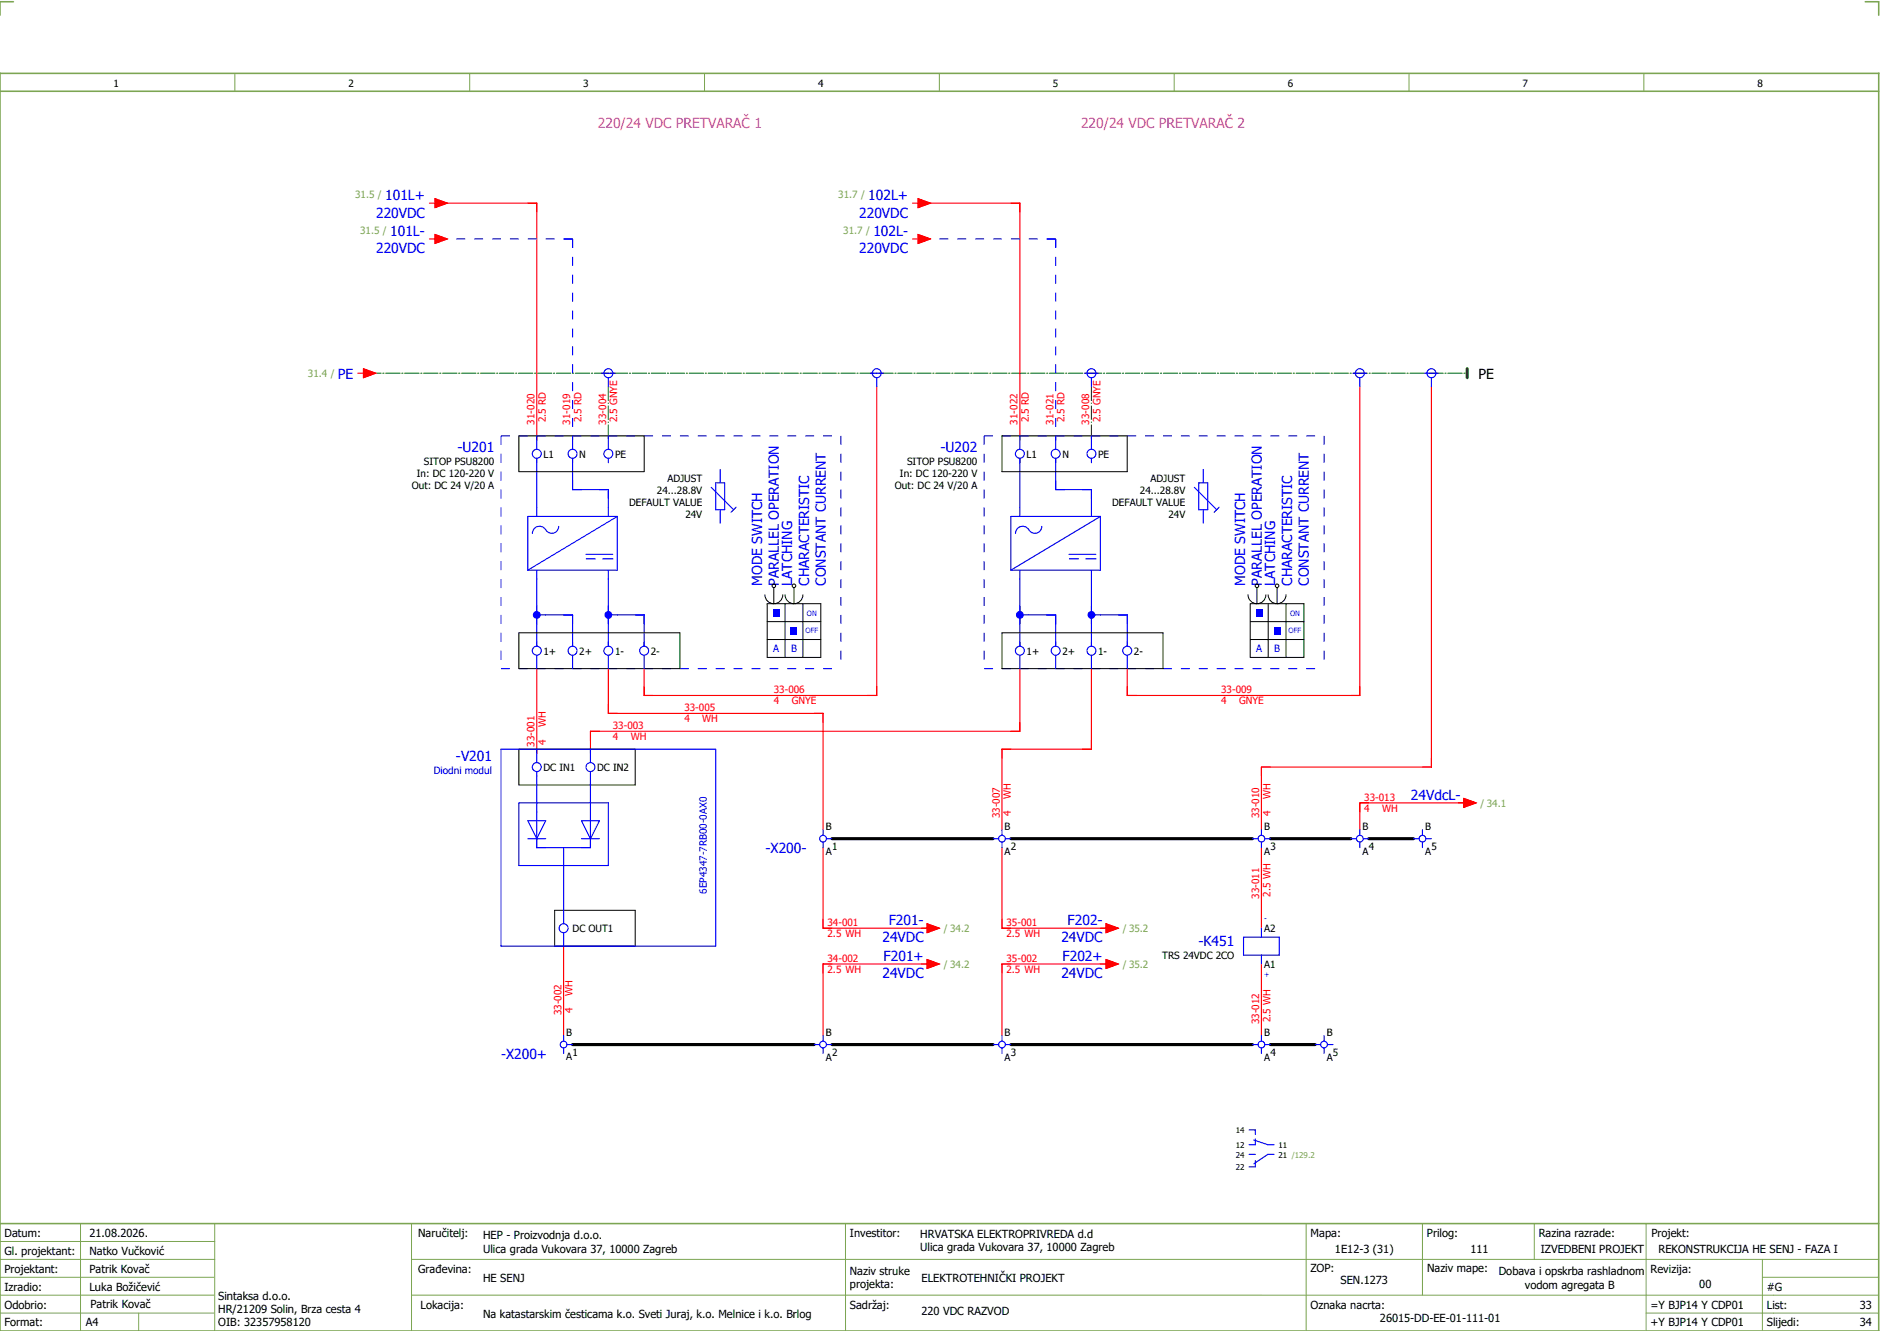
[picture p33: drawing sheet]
<svg xmlns="http://www.w3.org/2000/svg" width="421mm" height="297mm" viewBox="0 0 421 297" stroke-linecap="round" stroke-linejoin="round" font-family="sans-serif">
<defs><g id="words">
<g font-size="12.4" fill="#00f">
<text x="171.6" y="137.9">.</text>
<text x="279.6" y="137.9">.</text>
<text x="175.6" y="141.9">.</text>
<text x="283.6" y="141.9">.</text>
</g>
<g font-size="3.1" fill="#f0f">
<text x="133.7" y="28.5">220/24 VDC PRETVARAČ 1</text>
<text x="241.7" y="28.5">220/24 VDC PRETVARAČ 2</text>
</g>
<g font-size="3.1" fill="#00f">
<text x="86.1" y="44.6">101L+</text>
<text x="194.1" y="44.6">102L+</text>
<text x="84.1" y="48.6">220VDC</text>
<text x="87.2" y="52.6">101L-</text>
<text x="192.1" y="48.6">220VDC</text>
<text x="195.2" y="52.6">102L-</text>
<text x="84.1" y="56.6">220VDC</text>
<text x="192.1" y="56.6">220VDC</text>
<text x="75.5" y="84.6">PE</text>
<text x="102.3" y="101">-U201</text>
<text x="210.2" y="101">-U202</text>
<text x="170.4" y="130.9" transform="rotate(-90 170.4 130.9)">MODE SWITCH</text>
<text x="174.1" y="130.9" transform="rotate(-90 174.1 130.9)">PARALLEL OPERATION</text>
<text x="177.1" y="130.9" transform="rotate(-90 177.1 130.9)">LATCHING</text>
<text x="180.9" y="130.9" transform="rotate(-90 180.9 130.9)">CHARACTERISTIC</text>
<text x="184.6" y="130.9" transform="rotate(-90 184.6 130.9)">CONSTANT CURRENT</text>
<text x="278.4" y="130.9" transform="rotate(-90 278.4 130.9)">MODE SWITCH</text>
<text x="282.1" y="130.9" transform="rotate(-90 282.1 130.9)">PARALLEL OPERATION</text>
<text x="285.1" y="130.9" transform="rotate(-90 285.1 130.9)">LATCHING</text>
<text x="288.9" y="130.9" transform="rotate(-90 288.9 130.9)">CHARACTERISTIC</text>
<text x="292.6" y="130.9" transform="rotate(-90 292.6 130.9)">CONSTANT CURRENT</text>
<text x="101.9" y="170">-V201</text>
<text x="315.4" y="178.8">24VdcL-</text>
<text x="171.2" y="190.7">-X200-</text>
<text x="198.7" y="206.8">F201-</text>
<text x="238.7" y="206.8">F202-</text>
<text x="197.3" y="210.5">24VDC</text>
<text x="197.5" y="214.8">F201+</text>
<text x="237.3" y="210.5">24VDC</text>
<text x="237.5" y="214.8">F202+</text>
<text x="267.9" y="211.3">-K451</text>
<text x="197.3" y="218.5">24VDC</text>
<text x="237.3" y="218.5">24VDC</text>
<text x="112" y="236.7">-X200+</text>
</g>
<text font-size="3.1" x="330.5" y="84.6">PE</text>
<g font-size="2.5">
<text x="1" y="276.4">Datum:</text>
<text x="1" y="280.4">Gl. projektant:</text>
<text x="20" y="276.4">21.08.2026.</text>
<text x="20" y="280.4">Natko Vučković</text>
<text x="93.5" y="276.4">Naručitelj:</text>
<text x="108" y="276.9">HEP - Proizvodnja d.o.o.</text>
<text x="108" y="279.9">Ulica grada Vukovara 37, 10000 Zagreb</text>
<text x="190" y="276.4">Investitor:</text>
<text x="205.7" y="276.6">HRVATSKA ELEKTROPRIVREDA d.d</text>
<text x="205.7" y="279.6">Ulica grada Vukovara 37, 10000 Zagreb</text>
<text x="293" y="276.4">Mapa:</text>
<text x="298.4" y="279.9">1E12-3 (31)</text>
<text x="319" y="276.4">Prilog:</text>
<text x="328.7" y="279.9">111</text>
<text x="344" y="276.4">Razina razrade:</text>
<text x="344.4" y="279.9">IZVEDBENI PROJEKT</text>
<text x="369.2" y="276.3">Projekt:</text>
<text x="370.8" y="279.9">REKONSTRUKCIJA HE SENJ - FAZA I</text>
<text x="1" y="284.4">Projektant:</text>
<text x="20" y="284.4">Patrik Kovač</text>
<text x="93.5" y="284.4">Građevina:</text>
<text x="108" y="286.4">HE SENJ</text>
<text x="190" y="284.9">Naziv struke</text>
<text x="190" y="287.9">projekta:</text>
<text x="206" y="286.5">ELEKTROTEHNIČKI PROJEKT</text>
<text x="293" y="284.3">ZOP:</text>
<text x="299.7" y="286.9">SEN.1273</text>
<text x="319" y="284.3">Naziv mape:</text>
<text x="335.1" y="285">Dobava i opskrba rashladnom</text>
<text x="340.9" y="288">vodom agregata B</text>
<text x="369" y="284.4">Revizija:</text>
<text x="379.9" y="287.9">00</text>
<text x="1" y="288.4">Izradio:</text>
<text x="1" y="292.4">Odobrio:</text>
<text x="20" y="288.4">Luka Božičević</text>
<text x="20.2" y="292.3">Patrik Kovač</text>
<text x="48.8" y="290.4">Sintaksa d.o.o.</text>
<text x="48.8" y="293.4">HR/21209 Solin, Brza cesta 4</text>
<text x="94" y="292.4">Lokacija:</text>
<text x="190" y="292.4">Sadržaj:</text>
<text x="206" y="293.9">220 VDC RAZVOD</text>
<text x="293" y="292.4">Oznaka nacrta:</text>
<text x="369" y="292.4">=Y BJP14 Y CDP01</text>
<text x="395" y="292.4">List:</text>
<text x="395" y="288.4">#G</text>
<text x="415.8" y="292.4">33</text>
<text x="1" y="296.4">Format:</text>
<text x="19.2" y="296.4">A4</text>
<text x="48.8" y="296.4">OIB: 32357958120</text>
<text x="108" y="294.4">Na katastarskim česticama k.o. Sveti Juraj, k.o. Melnice i k.o. Brlog</text>
<text x="308.5" y="295.4">26015-DD-EE-01-111-01</text>
<text x="369" y="296.4">+Y BJP14 Y CDP01</text>
<text x="395" y="296.4">Slijedi:</text>
<text x="415.8" y="296.4">34</text>
</g>
<g font-size="2.2">
<text x="25.4" y="19.4">1</text>
<text x="77.9" y="19.4">2</text>
<text x="130.4" y="19.4">3</text>
<text x="182.9" y="19.4">4</text>
<text x="235.4" y="19.4">5</text>
<text x="287.9" y="19.4">6</text>
<text x="340.4" y="19.4">7</text>
<text x="392.9" y="19.4">8</text>
<text x="93.2" y="106.6">In: DC 120-220 V</text>
<text x="94.8" y="103.9">SITOP PSU8200</text>
<text x="121.5" y="102.3">L1</text>
<text x="129.5" y="102.3">N</text>
<text x="137.5" y="102.3">PE</text>
<text x="149.2" y="107.7">ADJUST</text>
<text x="201.2" y="106.6">In: DC 120-220 V</text>
<text x="202.8" y="103.9">SITOP PSU8200</text>
<text x="229.5" y="102.3">L1</text>
<text x="237.5" y="102.3">N</text>
<text x="245.5" y="102.3">PE</text>
<text x="257.2" y="107.7">ADJUST</text>
<text x="92.1" y="109.3">Out: DC 24 V/20 A</text>
<text x="140.6" y="113.1">DEFAULT VALUE</text>
<text x="146.9" y="110.4">24...28.8V</text>
<text x="200.1" y="109.3">Out: DC 24 V/20 A</text>
<text x="248.6" y="113.1">DEFAULT VALUE</text>
<text x="254.9" y="110.4">24...28.8V</text>
<text x="153.2" y="115.8">24V</text>
<text x="261.2" y="115.8">24V</text>
<text x="121.5" y="146.3">1+</text>
<text x="129.5" y="146.3">2+</text>
<text x="137.5" y="146.3">1-</text>
<text x="145.5" y="146.3">2-</text>
<text x="229.5" y="146.3">1+</text>
<text x="237.5" y="146.3">2+</text>
<text x="245.5" y="146.3">1-</text>
<text x="253.5" y="146.3">2-</text>
<text x="121.5" y="172.3">DC IN1</text>
<text x="133.5" y="172.3">DC IN2</text>
<text x="184.6" y="185.5">B</text>
<text x="224.6" y="185.5">B</text>
<text x="282.6" y="185.5">B</text>
<text x="304.6" y="185.5">B</text>
<text x="318.6" y="185.5">B</text>
<text x="184.6" y="190.9">A</text>
<text x="186" y="190">1</text>
<text x="224.6" y="190.9">A</text>
<text x="226" y="190">2</text>
<text x="282.6" y="190.9">A</text>
<text x="284" y="190">3</text>
<text x="304.6" y="190.9">A</text>
<text x="306" y="190">4</text>
<text x="318.6" y="190.9">A</text>
<text x="320" y="190">5</text>
<text x="128" y="208.3">DC OUT1</text>
<text x="282.6" y="208.3">A2</text>
<text x="259.8" y="214.2">TRS 24VDC 2CO</text>
<text x="282.6" y="216.2">A1</text>
<text x="126.6" y="231.5">B</text>
<text x="184.6" y="231.5">B</text>
<text x="224.6" y="231.5">B</text>
<text x="282.6" y="231.5">B</text>
<text x="296.6" y="231.5">B</text>
<text x="126.6" y="236.9">A</text>
<text x="128" y="236">1</text>
<text x="184.6" y="237">A</text>
<text x="186" y="236">2</text>
<text x="224.6" y="237">A</text>
<text x="226" y="236">3</text>
<text x="282.6" y="237">A</text>
<text x="284" y="236">4</text>
<text x="296.6" y="237">A</text>
<text x="298" y="236">5</text>
</g>
<g font-size="2.2" fill="#7ca552">
<text x="79.4" y="44.3">31.5 /</text>
<text x="187.4" y="44.3">31.7 /</text>
<text x="80.5" y="52.3">31.5 /</text>
<text x="188.5" y="52.3">31.7 /</text>
<text x="68.9" y="84.3">31.4 /</text>
<text x="331" y="180.3">/ 34.1</text>
<text x="211" y="208.3">/ 34.2</text>
<text x="251" y="208.3">/ 35.2</text>
<text x="211" y="216.3">/ 34.2</text>
<text x="251" y="216.3">/ 35.2</text>
</g>
<g font-size="2.2" fill="#f00">
<text x="119.5" y="94.8" transform="rotate(-90 119.5 94.8)">31-020</text>
<text x="122" y="94.4" transform="rotate(-90 122 94.4)">2.5 RD</text>
<text x="127.5" y="94.8" transform="rotate(-90 127.5 94.8)">31-019</text>
<text x="130" y="94.4" transform="rotate(-90 130 94.4)">2.5 RD</text>
<text x="135.5" y="94.8" transform="rotate(-90 135.5 94.8)">33-004</text>
<text x="138" y="94.4" transform="rotate(-90 138 94.4)">2.5 GNYE</text>
<text x="227.5" y="94.8" transform="rotate(-90 227.5 94.8)">31-022</text>
<text x="230" y="94.4" transform="rotate(-90 230 94.4)">2.5 RD</text>
<text x="235.5" y="94.8" transform="rotate(-90 235.5 94.8)">31-021</text>
<text x="238" y="94.4" transform="rotate(-90 238 94.4)">2.5 RD</text>
<text x="243.5" y="94.8" transform="rotate(-90 243.5 94.8)">33-008</text>
<text x="246" y="94.4" transform="rotate(-90 246 94.4)">2.5 GNYE</text>
<text x="173" y="154.9">33-006</text>
<text x="273" y="154.9">33-009</text>
<text x="153" y="158.9">33-005</text>
<text x="153" y="161.4">4</text>
<text x="157" y="161.4">WH</text>
<text x="173" y="157.4">4</text>
<text x="177" y="157.4">GNYE</text>
<text x="273" y="157.4">4</text>
<text x="277" y="157.4">GNYE</text>
<text x="119.5" y="166.8" transform="rotate(-90 119.5 166.8)">33-001</text>
<text x="122" y="166.4" transform="rotate(-90 122 166.4)">4</text>
<text x="122" y="162.5" transform="rotate(-90 122 162.5)">WH</text>
<text x="137" y="162.9">33-003</text>
<text x="137" y="165.4">4</text>
<text x="141" y="165.4">WH</text>
<text x="226" y="178.5" transform="rotate(-90 226 178.5)">WH</text>
<text x="284" y="178.5" transform="rotate(-90 284 178.5)">WH</text>
<text x="305" y="178.9">33-013</text>
<text x="223.5" y="182.8" transform="rotate(-90 223.5 182.8)">33-007</text>
<text x="226" y="182.4" transform="rotate(-90 226 182.4)">4</text>
<text x="281.5" y="182.8" transform="rotate(-90 281.5 182.8)">33-010</text>
<text x="284" y="182.4" transform="rotate(-90 284 182.4)">4</text>
<text x="305" y="181.4">4</text>
<text x="309" y="181.4">WH</text>
<text x="281.5" y="200.8" transform="rotate(-90 281.5 200.8)">33-011</text>
<text x="284" y="200.4" transform="rotate(-90 284 200.4)">2.5 WH</text>
<text x="185" y="206.9">34-001</text>
<text x="185" y="209.4">2.5 WH</text>
<text x="225" y="206.9">35-001</text>
<text x="225" y="209.4">2.5 WH</text>
<text x="185" y="214.9">34-002</text>
<text x="225" y="214.9">35-002</text>
<text x="185" y="217.4">2.5 WH</text>
<text x="225" y="217.4">2.5 WH</text>
<text x="125.5" y="226.8" transform="rotate(-90 125.5 226.8)">33-002</text>
<text x="128" y="226.4" transform="rotate(-90 128 226.4)">4</text>
<text x="128" y="222.5" transform="rotate(-90 128 222.5)">WH</text>
<text x="281.5" y="228.8" transform="rotate(-90 281.5 228.8)">33-012</text>
<text x="284" y="228.4" transform="rotate(-90 284 228.4)">2.5 WH</text>
</g>
<g font-size="2.2" fill="#00f">
<text x="172.8" y="145.8">A</text>
<text x="176.8" y="145.8">B</text>
<text x="280.8" y="145.8">A</text>
<text x="284.8" y="145.8">B</text>
<text x="97" y="172.9">Diodni modul</text>
<text x="158" y="199.7" transform="rotate(-90 158 199.7)">6EP4347-7RB00-0AX0</text>
</g>
<g font-size="1.8">
<text x="276.3" y="256.5">12</text>
<text x="276.3" y="253.2">14</text>
<text x="285.8" y="256.5">11</text>
<text x="276.3" y="261.4">22</text>
<text x="276.3" y="258.6">24</text>
<text x="285.8" y="258.6">21 /129.2</text>
</g>
<g font-size="1.6" fill="#00f">
<text x="180.4" y="137.5">ON</text>
<text x="288.4" y="137.5">ON</text>
<text x="180.1" y="141.5">OFF</text>
<text x="288.1" y="141.5">OFF</text>
<text x="282.6" y="205.8">-</text>
<text x="282.6" y="218.3">+</text>
</g>
</g></defs>
<path d="M0 16.4h420v281h-420zM3 .4h-3v3M417 .4h3v3M0 20.4h420M0 273.4h420" fill="none" stroke="#7ca552" stroke-width=".35"/>
<g fill="none" stroke="#7ca552" stroke-width=".22">
<path d="M52.5 16.4v4M105 16.4v4M157.5 16.4v4M210 16.4v4M262.5 16.4v4M315 16.4v4M367.5 16.4v4M0 277.4h48M18 273.4v24M48 273.4v24M92 273.4v24M189 273.4v24"/>
<path d="M292 273.4v23.8M318 273.4v16M343 273.4v8M368 273.4v23.8M0 281.4h48M0 285.4h47.8M0 293.4h47.8M31 293.4v4M47.8 289.4h-47.8M92 281.4h328M92 289.4h328M368 293.4h52"/>
<path d="M394 285.4h26M394 281.4v15.8"/>
</g>
<path d="M82 83.4h246" fill="none" stroke="#008000" stroke-width=".25" stroke-dasharray="3.2 .4 .3 .4"/>
<path d="M120 102.4v11M128 102.4v7h8v4M228 102.4v11M236 102.4v7h8v4M120 137.4h8v7M120 129.4v15M136 129.4v15M138 137.4h6v7M228 129.4v15M230 137.4h6v7M244 129.4v15M246 137.4h6v7" fill="none" stroke="#00f" stroke-width=".25"/>
<g fill="none" stroke="#f00" stroke-width=".25">
<path d="M98 45.4h22v53M206 45.4h22v53M196 86.4v69h-52v-6M304 86.4v69h-52v-6M320 86.4v85h-38v14M120 149.4v19M136 149.4v10h48v26M228 149.4v14h-96v5M244 149.4v18h-20v18M328 179.4h-24v6M184 189.4v18h24M224 189.4v18h24"/>
<path d="M282 189.4v18M126 211.4v20M208 215.4h-24v16M248 215.4h-24v16M282 215.4v16"/>
</g>
<path d="M136 86.4v12M244 86.4v12" fill="none" stroke="#008000" stroke-width=".25" stroke-dasharray="3.2 .4 .3 .4" stroke-linecap="butt"/>
<path d="M98 53.4h30M128 53.4v45M206 53.4h30M236 53.4v45M112 97.4h76M112 97.4v52M188 97.4v52M220 97.4h76M220 97.4v52M296 97.4v52M112 149.4h76M220 149.4h76" fill="none" stroke="#00f" stroke-width=".25" stroke-dasharray="2 2" stroke-linecap="butt"/>
<path d="M186 187.4h36M226 187.4h54M284 187.4h18M306 187.4h10M128 233.4h54M186 233.4h36M226 233.4h54M284 233.4h10" fill="none" stroke="#000" stroke-width=".7"/>
<path d="M328 82.4v2" fill="none" stroke="#008000" stroke-width=".7"/>
<g fill="none" stroke="#000" stroke-width=".22">
<path d="M116 97.4h28v8h-28zM171.5 134.9h12v12h-12zM171.5 138.9h12M175.5 132.9a2 2 0 0 0 2 2 2 2 0 0 0 2-2M175.5 134.9v12M177.5 131.3v3.6M179.5 134.9v12M116 141.4h36v8h-36zM171.5 142.9h12"/>
<circle cx="177.5" cy="130.9" r=".4"/>
</g>
<circle cx="120" cy="137.4" r=".88" fill="#00f"/>
<path d="M136 135.4v4M136 137.4h2" fill="none" stroke="#00f" stroke-width=".25"/>
<circle cx="136" cy="137.4" r=".88" fill="#00f"/>
<path d="M236 107.4v2h2M242 109.4h2v2M126 137.4h2v2M142 137.4h2v2M228 137.4h2M228 135.4v4" fill="none" stroke="#00f" stroke-width=".25"/>
<g fill="#f00" stroke="#f00" stroke-width=".22">
<path d="M205.2 44.4l2.8 1-2.8 1z"/>
<path d="M205.2 52.4l2.8 1-2.8 1z"/>
</g>
<path d="M204 45.4h1.2M204 53.4h1.2M205.2 44.4l2.8 1-2.8 1zM205.2 52.4l2.8 1-2.8 1z" fill="none" stroke="#f00" stroke-width=".25"/>
<g fill="none" stroke="#000" stroke-width=".22">
<path d="M224 97.4h28v8h-28zM279.5 134.9h12v12h-12zM279.5 138.9h12M283.5 132.9a2 2 0 0 0 2 2 2 2 0 0 0 2-2M283.5 134.9v12M285.5 131.3v3.6M287.5 134.9v12M224 141.4h36v8h-36zM279.5 142.9h12"/>
<circle cx="285.5" cy="130.9" r=".4"/>
</g>
<circle cx="228" cy="137.4" r=".88" fill="#00f"/>
<path d="M244 135.4v4M244 137.4h2" fill="none" stroke="#00f" stroke-width=".25"/>
<circle cx="244" cy="137.4" r=".88" fill="#00f"/>
<g fill="none" stroke="#00f" stroke-width=".25">
<path d="M120 97.4v3M128 97.4v3M134.5 83.4h3M136 84.4v2M136 97.4v3M194.5 83.4h3M196 84.4v2M228 97.4v3M236 97.4v3M242.5 83.4h3M244 84.4v2M244 97.4v3"/>
<path d="M302.5 83.4h3M304 84.4v2M318.5 83.4h3M320 84.4v2M120 102.4v1M120 113.4v2M124.9 117.6a1.62 1.62 0 0 1-1.4 1.6 1.62 1.62 0 0 1-1.8-1.2 1.6 1.6 0 0 0-1.7-.3 1.6 1.6 0 0 0-1 1.5M128 102.4v1M136 102.4v1M136 113.4v2M138 115.4l-20 12M138 115.4v12h-20"/>
<path d="M138 115.4h-20v12M159 108.9l5 5M160 107.9h2v6h-2zM161 104.9v3M161 113.9v3M164.6 113.3l-1.2 1.2M228 102.4v1M228 113.4v2M232.9 117.6a1.62 1.62 0 0 1-1.4 1.6 1.62 1.62 0 0 1-1.8-1.2 1.6 1.6 0 0 0-1.7-.3 1.6 1.6 0 0 0-1 1.5M236 102.4v1M244 102.4v1M244 113.4v2"/>
<path d="M246 115.4v12h-20M246 115.4h-20v12M246 115.4l-20 12M267 108.9l5 5M268 107.9h2v6h-2zM269 104.9v3M269 113.9v3M272.6 113.3l-1.2 1.2M120 127.4v2M131 124.9h2.2M131 123.9h6M134.8 124.9h2.2"/>
<path d="M136 127.4v2M228 127.4v2M234 137.4h2v2M239 124.9h2.2M239 123.9h6M242.8 124.9h2.2M244 127.4v2M250 137.4h2v2M120 143.4v1M120 146.4v3M128 143.4v1M128 146.4v3"/>
<path d="M136 143.4v1M136 146.4v3M144 143.4v1M144 146.4v3M228 143.4v1M228 146.4v3M236 143.4v1M236 146.4v3M244 143.4v1M244 146.4v3M252 143.4v1M252 146.4v3"/>
<path d="M112 167.4h48v44h-48zM116 179.4h20v14h-20zM120 167.4v3M120 172.4v17h12v-17M132 167.4v3M118 187.4h4M118 183.4h4l-2 4zM126 189.4v17M130 183.4h4l-2 4zM130 187.4h4M184 185.4v1.2M184 188.1v1.3"/>
<path d="M184.8 187.4h1.2M222 187.4h1.3M224 185.4v1.2M224 188.1v1.3M224.8 187.4h1.2M280 187.4h1.2M282 185.4v1.2M282 188.1v1.3M282.7 187.4h1.3M302 187.4h1.2M304 185.4v1.2M304 188.1v1.3"/>
<path d="M304.7 187.4h1.3M316 187.4h1.2M318 185.4v1.2M318 188.1v1.3M318.7 187.4h1.3M126 208.4v3M278 209.4h8v4h-8zM282 207.4v2M282 213.4v2M126 231.4v1.2M126 234.1v1.3M126.7 233.4h1.3"/>
<path d="M182 233.4h1.3M184 231.4v1.2M184 234.1v1.3M184.8 233.4h1.2M222 233.4h1.3M224 231.4v1.2M224 234.1v1.3M224.8 233.4h1.2M280 233.4h1.2M282 231.4v1.2M282 234.1v1.3M282.7 233.4h1.3"/>
<path d="M294 233.4h1.2M296 231.4v1.2M296 234.1v1.3M296.7 233.4h1.3M279.2 252.5h1.4v1M279.2 257.9h1.4M280.3 254.7l3.1 1.1M280.6 254.5v1.3h-1.4M280.6 259.3v1.4h-1.4M283.4 255.8h1.4M284.8 257.9h-1.4l-3.1 2.1"/>
<circle cx="136" cy="83.4" r="1"/>
<circle cx="196" cy="83.4" r="1"/>
<circle cx="244" cy="83.4" r="1"/>
<circle cx="304" cy="83.4" r="1"/>
<circle cx="320" cy="83.4" r="1"/>
<circle cx="120" cy="101.4" r="1"/>
<circle cx="128" cy="101.4" r="1"/>
<circle cx="136" cy="101.4" r="1"/>
<circle cx="228" cy="101.4" r="1"/>
<circle cx="236" cy="101.4" r="1"/>
<circle cx="244" cy="101.4" r="1"/>
<circle cx="120" cy="145.4" r="1"/>
<circle cx="128" cy="145.4" r="1"/>
<circle cx="136" cy="145.4" r="1"/>
<circle cx="144" cy="145.4" r="1"/>
<circle cx="228" cy="145.4" r="1"/>
<circle cx="236" cy="145.4" r="1"/>
<circle cx="244" cy="145.4" r="1"/>
<circle cx="252" cy="145.4" r="1"/>
<circle cx="120" cy="171.4" r="1"/>
<circle cx="132" cy="171.4" r="1"/>
<circle cx="184" cy="187.4" r=".75"/>
<circle cx="224" cy="187.4" r=".75"/>
<circle cx="282" cy="187.4" r=".75"/>
<circle cx="304" cy="187.4" r=".75"/>
<circle cx="318" cy="187.4" r=".75"/>
<circle cx="126" cy="207.4" r="1"/>
<circle cx="126" cy="233.4" r=".75"/>
<circle cx="184" cy="233.4" r=".75"/>
<circle cx="224" cy="233.4" r=".75"/>
<circle cx="282" cy="233.4" r=".75"/>
<circle cx="296" cy="233.4" r=".75"/>
</g>
<g fill="none" stroke="#000" stroke-width=".22">
<path d="M171 132.9a2 2 0 0 0 2 2 2 2 0 0 0 2-2M173 131.3v3.6M279 132.9a2 2 0 0 0 2 2 2 2 0 0 0 2-2M281 131.3v3.6M116 167.4h26v8h-26zM124 203.4h18v8h-18z"/>
<circle cx="173" cy="130.9" r=".4"/>
<circle cx="281" cy="130.9" r=".4"/>
</g>
<g fill="none" stroke="#f00" stroke-width=".25">
<path d="M96 45.4h1.2M96 53.4h1.2M97.2 44.4l2.8 1-2.8 1zM97.2 52.4l2.8 1-2.8 1zM118 45.4h2v2M226 45.4h2v2M80 83.4h1.3M81.3 82.4l2.7 1-2.7 1zM136 157.4v2h2M144 153.4v2h2M182 159.4h2v2M196 153.4v2h-2"/>
<path d="M252 153.4v2h2M304 153.4v2h-2M134 163.4h-2v2M226 167.4h-2v2M228 161.4v2h-2M244 165.4v2h-2M284 171.4h-2v2M306 179.4h-2v2M320 169.4v2h-2M326 179.4h1.3M327.3 178.4l2.7 1-2.7 1zM184 205.4v2h2"/>
<path d="M186 215.4h-2v2M206 215.4h1.2M206 207.4h1.2M207.2 214.4l2.8 1-2.8 1zM207.2 206.4l2.8 1-2.8 1zM224 205.4v2h2M226 215.4h-2v2M246 215.4h1.2M246 207.4h1.2M247.2 214.4l2.8 1-2.8 1zM247.2 206.4l2.8 1-2.8 1z"/>
</g>
<path d="M126 53.4h2M128 53.4v2M234 53.4h2M236 53.4v2" fill="none" stroke="#00f" stroke-width=".25" stroke-dasharray="2 2" stroke-linecap="butt"/>
<g fill="#f00" stroke="#f00" stroke-width=".22">
<path d="M207.2 214.4l2.8 1-2.8 1z"/>
<path d="M207.2 206.4l2.8 1-2.8 1z"/>
<path d="M327.3 178.4l2.7 1-2.7 1z"/>
<path d="M247.2 214.4l2.8 1-2.8 1z"/>
<path d="M247.2 206.4l2.8 1-2.8 1z"/>
<path d="M81.3 82.4l2.7 1-2.7 1z"/>
<path d="M97.2 44.4l2.8 1-2.8 1z"/>
<path d="M97.2 52.4l2.8 1-2.8 1z"/>
</g>
<use href="#words"/>
</svg>
